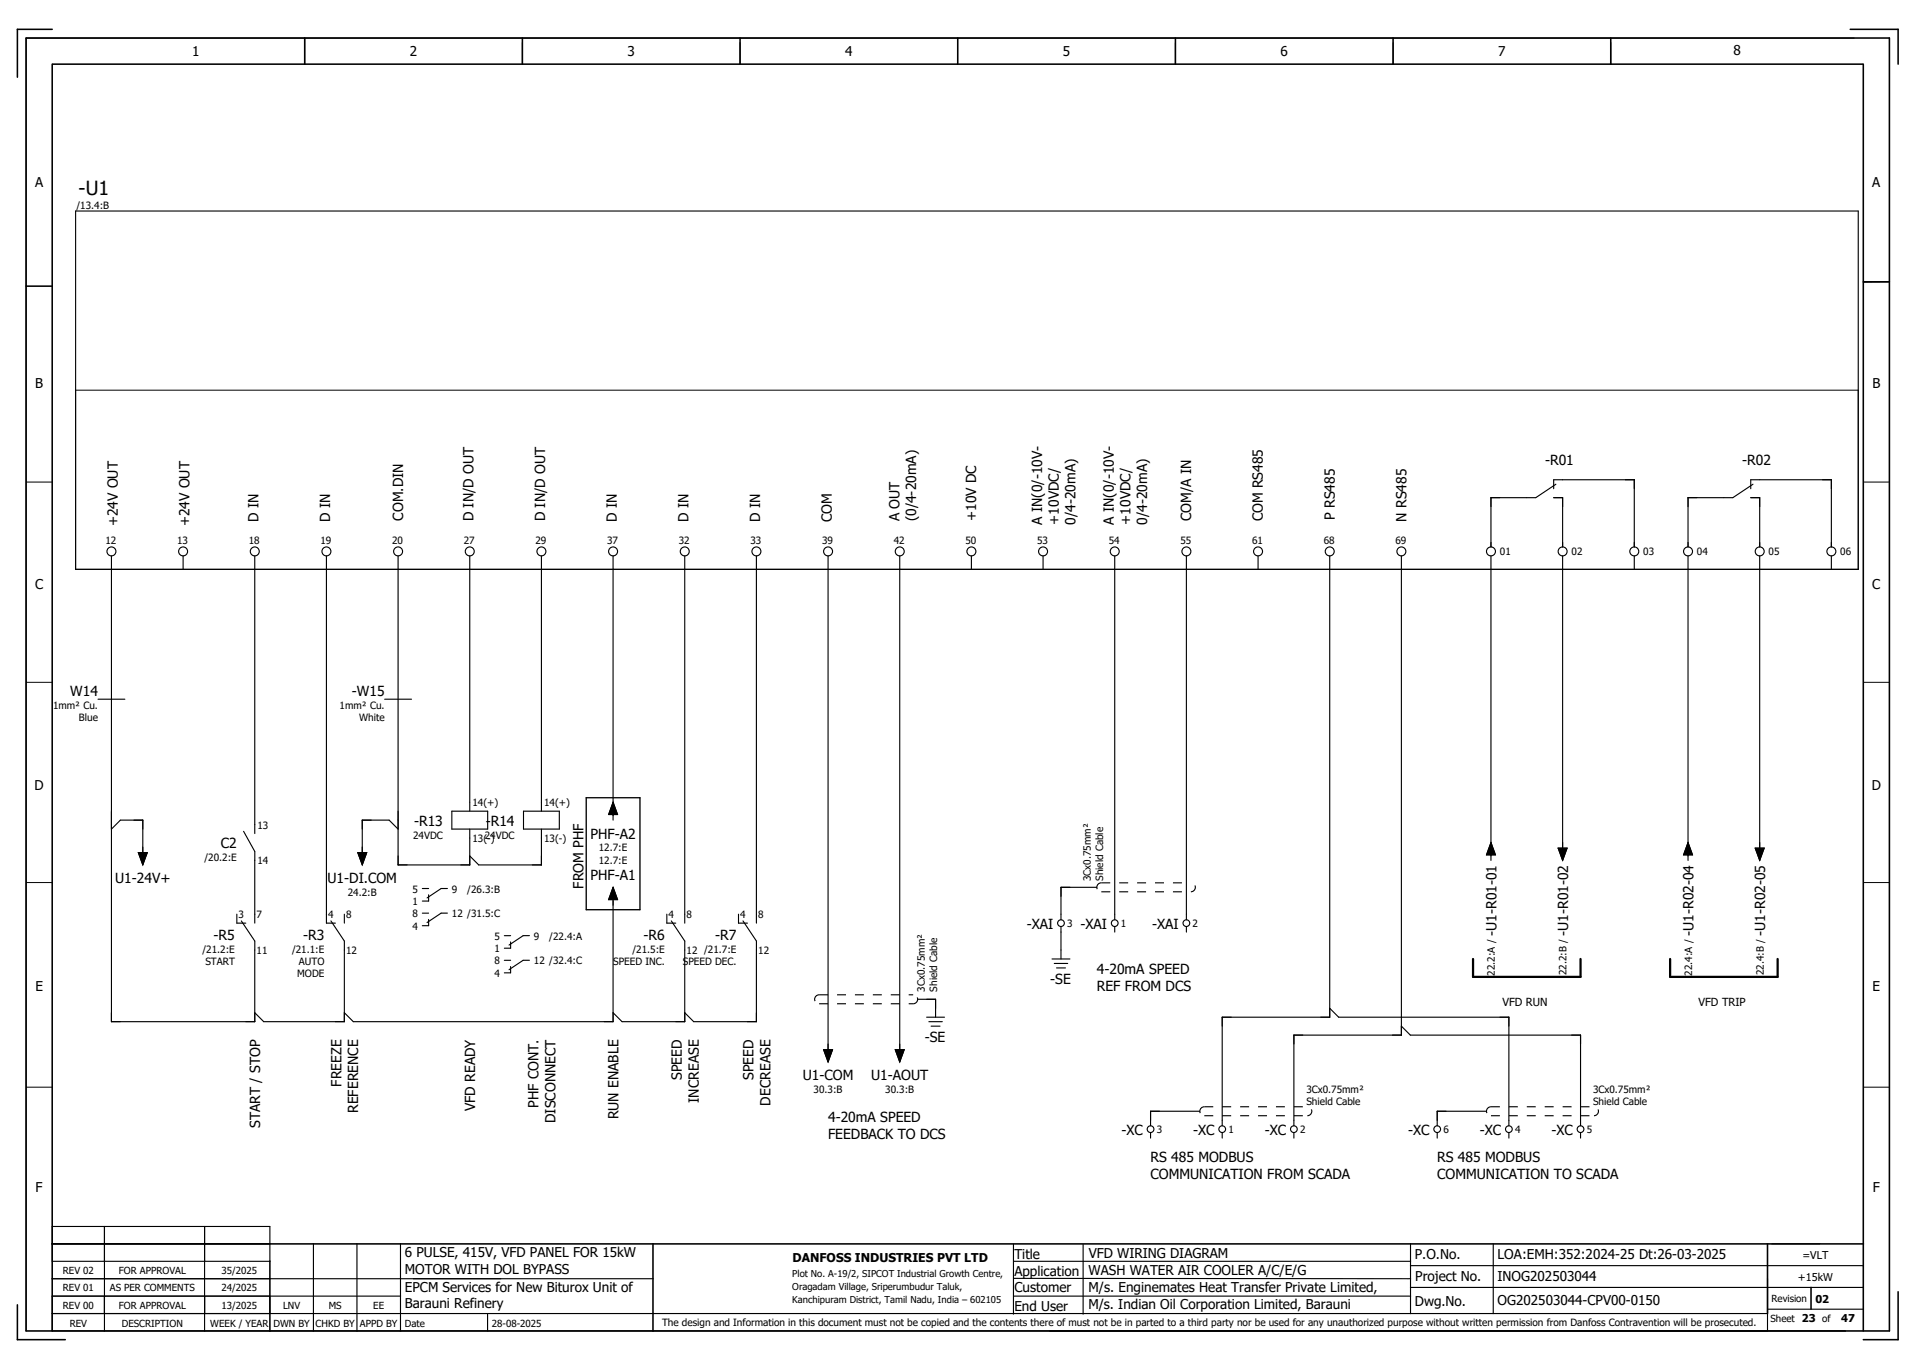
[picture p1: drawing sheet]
<svg xmlns="http://www.w3.org/2000/svg" width="428mm" height="305mm" viewBox="0 0 428 305" stroke-linecap="round" stroke-linejoin="round" font-family="sans-serif">
<defs><g id="words">
<text font-size="4.3" x="17.6" y="43.5">-U1</text>
<g font-size="3.1">
<text x="345" y="103.9">-R01</text>
<text x="389" y="103.9">-R02</text>
<text x="26.3" y="117.5" transform="rotate(-90 26.3 117.5)">+24V OUT</text>
<text x="42.3" y="117.5" transform="rotate(-90 42.3 117.5)">+24V OUT</text>
<text x="57.7" y="116.5" transform="rotate(-90 57.7 116.5)">D IN</text>
<text x="73.7" y="116.5" transform="rotate(-90 73.7 116.5)">D IN</text>
<text x="90" y="116.2" transform="rotate(-90 90 116.2)">COM.DIN</text>
<text x="105.7" y="116.4" transform="rotate(-90 105.7 116.4)">D IN/D OUT</text>
<text x="121.7" y="116.4" transform="rotate(-90 121.7 116.4)">D IN/D OUT</text>
<text x="137.7" y="116.5" transform="rotate(-90 137.7 116.5)">D IN</text>
<text x="153.7" y="116.5" transform="rotate(-90 153.7 116.5)">D IN</text>
<text x="169.7" y="116.5" transform="rotate(-90 169.7 116.5)">D IN</text>
<text x="185.7" y="116.6" transform="rotate(-90 185.7 116.6)">COM</text>
<text x="200.8" y="116.4" transform="rotate(-90 200.8 116.4)">A OUT</text>
<text x="204.6" y="116.4" transform="rotate(-90 204.6 116.4)">(0/4-20mA)</text>
<text x="217.9" y="116.3" transform="rotate(-90 217.9 116.3)">+10V DC</text>
<text x="232.6" y="117.2" transform="rotate(-90 232.6 117.2)">A IN(0/-10V-</text>
<text x="236.4" y="117.2" transform="rotate(-90 236.4 117.2)">+10VDC/</text>
<text x="240.1" y="117.2" transform="rotate(-90 240.1 117.2)">0/4-20mA)</text>
<text x="248.6" y="117.2" transform="rotate(-90 248.6 117.2)">A IN(0/-10V-</text>
<text x="252.4" y="117.2" transform="rotate(-90 252.4 117.2)">+10VDC/</text>
<text x="256.1" y="117.2" transform="rotate(-90 256.1 117.2)">0/4-20mA)</text>
<text x="266" y="116.4" transform="rotate(-90 266 116.4)">COM/A IN</text>
<text x="282" y="116.4" transform="rotate(-90 282 116.4)">COM RS485</text>
<text x="298.1" y="116.1" transform="rotate(-90 298.1 116.1)">P RS485</text>
<text x="314.1" y="116.5" transform="rotate(-90 314.1 116.5)">N RS485</text>
<text x="15.7" y="155.5">W14</text>
<text x="78.6" y="155.5">-W15</text>
<text x="92.4" y="184.4">-R13</text>
<text x="108.4" y="184.4">-R14</text>
<text x="49.3" y="189.4">C2</text>
<text x="131.8" y="187.2">PHF-A2</text>
<text x="25.7" y="197.2">U1-24V+</text>
<text x="73.1" y="197.2">U1-DI.COM</text>
<text x="131.8" y="196.5">PHF-A1</text>
<text x="130.2" y="198.4" transform="rotate(-90 130.2 198.4)">FROM PHF</text>
<text x="47.7" y="210">-R5</text>
<text x="67.7" y="210">-R3</text>
<text x="143.7" y="210">-R6</text>
<text x="159.7" y="210">-R7</text>
<text x="229.2" y="207.4">-XAI</text>
<text x="241.2" y="207.4">-XAI</text>
<text x="257.2" y="207.4">-XAI</text>
<text x="334.1" y="208.9" transform="rotate(-90 334.1 208.9)">-U1-R01-01</text>
<text x="350.1" y="208.9" transform="rotate(-90 350.1 208.9)">-U1-R01-02</text>
<text x="378.1" y="208.9" transform="rotate(-90 378.1 208.9)">-U1-R02-04</text>
<text x="394.1" y="208.9" transform="rotate(-90 394.1 208.9)">-U1-R02-05</text>
<text x="234.5" y="219.8">-SE</text>
<text x="244.9" y="217.5">4-20mA SPEED</text>
<text x="244.9" y="221.2">REF FROM DCS</text>
<text x="206.5" y="232.8">-SE</text>
<text x="76.2" y="242.6" transform="rotate(-90 76.2 242.6)">FREEZE</text>
<text x="152.2" y="241.1" transform="rotate(-90 152.2 241.1)">SPEED</text>
<text x="168.2" y="241.1" transform="rotate(-90 168.2 241.1)">SPEED</text>
<text x="179.2" y="241.2">U1-COM</text>
<text x="194.5" y="241.2">U1-AOUT</text>
<text x="58.1" y="251.8" transform="rotate(-90 58.1 251.8)">START / STOP</text>
<text x="80" y="248.5" transform="rotate(-90 80 248.5)">REFERENCE</text>
<text x="106.1" y="248.1" transform="rotate(-90 106.1 248.1)">VFD READY</text>
<text x="120.2" y="247.4" transform="rotate(-90 120.2 247.4)">PHF CONT.</text>
<text x="124" y="250.7" transform="rotate(-90 124 250.7)">DISCONNECT</text>
<text x="138.1" y="249.9" transform="rotate(-90 138.1 249.9)">RUN ENABLE</text>
<text x="156" y="246.2" transform="rotate(-90 156 246.2)">INCREASE</text>
<text x="172" y="246.8" transform="rotate(-90 172 246.8)">DECREASE</text>
<text x="184.9" y="250.5">4-20mA SPEED</text>
<text x="184.9" y="254.2">FEEDBACK TO DCS</text>
<text x="250.4" y="253.4">-XC</text>
<text x="266.4" y="253.4">-XC</text>
<text x="282.4" y="253.4">-XC</text>
<text x="314.4" y="253.4">-XC</text>
<text x="330.4" y="253.4">-XC</text>
<text x="346.4" y="253.4">-XC</text>
<text x="256.9" y="259.5">RS 485 MODBUS</text>
<text x="256.9" y="263.2">COMMUNICATION FROM SCADA</text>
<text x="320.9" y="259.5">RS 485 MODBUS</text>
<text x="320.9" y="263.2">COMMUNICATION TO SCADA</text>
</g>
<g font-size="3">
<text x="42.9" y="12.6">1</text>
<text x="91.5" y="12.6">2</text>
<text x="140.1" y="12.6">3</text>
<text x="188.7" y="12.6">4</text>
<text x="237.3" y="12.6">5</text>
<text x="285.9" y="12.6">6</text>
<text x="334.5" y="12.6">7</text>
<text x="387.1" y="12.3">8</text>
<text x="7.8" y="41.8">A</text>
<text x="418" y="41.8">A</text>
<text x="7.9" y="86.7">B</text>
<text x="418" y="86.7">B</text>
<text x="7.8" y="131.6">C</text>
<text x="418" y="131.6">C</text>
<text x="7.7" y="176.5">D</text>
<text x="417.9" y="176.5">D</text>
<text x="7.9" y="221.3">E</text>
<text x="418.1" y="221.3">E</text>
<text x="8" y="266.2">F</text>
<text x="418.1" y="266.2">F</text>
<text x="90.4" y="280.8">6 PULSE, 415V, VFD PANEL FOR 15kW</text>
<text x="226.5" y="281">Title</text>
<text x="243.1" y="280.8">VFD WIRING DIAGRAM</text>
<text x="315.9" y="281">P.O.No.</text>
<text x="334.4" y="281.1">LOA:EMH:352:2024-25 Dt:26-03-2025</text>
<text x="90.4" y="284.4">MOTOR WITH DOL BYPASS</text>
<text x="226.5" y="284.9">Application</text>
<text x="243" y="284.6">WASH WATER AIR COOLER A/C/E/G</text>
<text x="316" y="286">Project No.</text>
<text x="334.4" y="286.1">INOG202503044</text>
<text x="90.4" y="288.4">EPCM Services for New Biturox Unit of</text>
<text x="90.4" y="292.1">Barauni Refinery</text>
<text x="226.5" y="292.7">End User</text>
<text x="226.5" y="288.5">Customer</text>
<text x="243" y="292.3">M/s. Indian Oil Corporation Limited, Barauni</text>
<text x="243" y="288.5">M/s. Enginemates Heat Transfer Private Limited,</text>
<text x="315.9" y="291.7">Dwg.No.</text>
<text x="334.4" y="291.3">OG202503044-CPV00-0150</text>
</g>
<text font-size="2.7" x="177" y="281.7">DANFOSS INDUSTRIES PVT LTD</text>
<g font-size="2.5">
<text x="335.5" y="224.6">VFD RUN</text>
<text x="379.2" y="224.6">VFD TRIP</text>
</g>
<g font-size="2.4">
<text x="402.4" y="281.1">=VLT</text>
<text x="401.4" y="286">+15kW</text>
<text x="405.3" y="290.8">02</text>
<text x="411.1" y="295.2">47</text>
</g>
<g font-size="2.2">
<text x="17.1" y="46.7">/13.4:B</text>
<text x="23.5" y="121.4">12</text>
<text x="39.5" y="121.4">13</text>
<text x="55.5" y="121.4">18</text>
<text x="71.5" y="121.4">19</text>
<text x="87.5" y="121.4">20</text>
<text x="103.5" y="121.4">27</text>
<text x="119.5" y="121.4">29</text>
<text x="135.5" y="121.4">37</text>
<text x="151.5" y="121.4">32</text>
<text x="167.5" y="121.4">33</text>
<text x="183.5" y="121.4">39</text>
<text x="199.5" y="121.4">42</text>
<text x="215.5" y="121.4">50</text>
<text x="231.5" y="121.4">53</text>
<text x="247.5" y="121.4">54</text>
<text x="263.5" y="121.4">55</text>
<text x="279.5" y="121.4">61</text>
<text x="295.5" y="121.4">68</text>
<text x="311.5" y="121.4">69</text>
<text x="334.9" y="124">01</text>
<text x="350.9" y="124">02</text>
<text x="366.9" y="124">03</text>
<text x="378.9" y="124">04</text>
<text x="394.9" y="124">05</text>
<text x="410.9" y="124">06</text>
<text x="11.8" y="158.4">1mm² Cu.</text>
<text x="17.6" y="161.1">Blue</text>
<text x="75.8" y="158.4">1mm² Cu.</text>
<text x="80.2" y="161.1">White</text>
<text x="57.5" y="185.1">13</text>
<text x="105.5" y="180.1">14(+)</text>
<text x="121.5" y="180.1">14(+)</text>
<text x="92.2" y="187.2">24VDC</text>
<text x="105.5" y="188">13(-)</text>
<text x="108.2" y="187.2">24VDC</text>
<text x="121.5" y="188">13(-)</text>
<text x="133.7" y="190.1">12.7:E</text>
<text x="45.6" y="192.2">/20.2:E</text>
<text x="57.5" y="193">14</text>
<text x="133.7" y="192.9">12.7:E</text>
<text x="243.6" y="196.7" transform="rotate(-90 243.6 196.7)">3Cx0.75mm²</text>
<text x="246.3" y="196.7" transform="rotate(-90 246.3 196.7)">Shield Cable</text>
<text x="77.7" y="200.1">24.2:B</text>
<text x="92.1" y="202.1">1</text>
<text x="92.1" y="199.3">5</text>
<text x="100.9" y="199.3">9</text>
<text x="104.3" y="199.3">/26.3:B</text>
<text x="53.3" y="205.1">3</text>
<text x="57.3" y="205.1">7</text>
<text x="73.3" y="205.1">4</text>
<text x="77.3" y="205.1">8</text>
<text x="92.1" y="207.6">4</text>
<text x="92.1" y="204.8">8</text>
<text x="100.9" y="204.8">12 /31.5:C</text>
<text x="110.4" y="209.8">5</text>
<text x="119.2" y="209.8">9</text>
<text x="122.6" y="209.8">/22.4:A</text>
<text x="149.3" y="205.1">4</text>
<text x="153.3" y="205.1">8</text>
<text x="165.3" y="205.1">4</text>
<text x="169.3" y="205.1">8</text>
<text x="238.3" y="207">3</text>
<text x="250.3" y="207">1</text>
<text x="266.3" y="207">2</text>
<text x="45.2" y="212.9">/21.2:E</text>
<text x="45.9" y="215.6">START</text>
<text x="57.3" y="213">11</text>
<text x="65.2" y="212.9">/21.1:E</text>
<text x="66.7" y="215.6">AUTO</text>
<text x="77.3" y="213">12</text>
<text x="110.4" y="212.6">1</text>
<text x="110.4" y="215.3">8</text>
<text x="119.2" y="215.3">12 /32.4:C</text>
<text x="136.9" y="215.6">SPEED INC.</text>
<text x="141.2" y="212.9">/21.5:E</text>
<text x="152.4" y="215.6">SPEED DEC.</text>
<text x="153.3" y="213">12 /21.7:E</text>
<text x="169.3" y="213">12</text>
<text x="66.4" y="218.3">MODE</text>
<text x="110.4" y="218.1">4</text>
<text x="206.5" y="221.4" transform="rotate(-90 206.5 221.4)">3Cx0.75mm²</text>
<text x="209.2" y="221.4" transform="rotate(-90 209.2 221.4)">Shield Cable</text>
<text x="333.8" y="217.8" transform="rotate(-90 333.8 217.8)">22.2:A /</text>
<text x="349.8" y="217.8" transform="rotate(-90 349.8 217.8)">22.2:B /</text>
<text x="377.8" y="217.8" transform="rotate(-90 377.8 217.8)">22.4:A /</text>
<text x="393.8" y="217.8" transform="rotate(-90 393.8 217.8)">22.4:B /</text>
<text x="181.7" y="244.1">30.3:B</text>
<text x="197.7" y="244.1">30.3:B</text>
<text x="291.7" y="244">3Cx0.75mm²</text>
<text x="355.7" y="244">3Cx0.75mm²</text>
<text x="291.7" y="246.7">Shield Cable</text>
<text x="355.7" y="246.7">Shield Cable</text>
<text x="258.3" y="253">3</text>
<text x="274.3" y="253">1</text>
<text x="290.3" y="253">2</text>
<text x="322.3" y="253">6</text>
<text x="338.3" y="253">4</text>
<text x="354.3" y="253">5</text>
<text x="14" y="284.4">REV 02</text>
<text x="26.5" y="284.4">FOR APPROVAL</text>
<text x="49.5" y="284.4">35/2025</text>
<text x="14" y="292.2">REV 00</text>
<text x="14" y="288.3">REV 01</text>
<text x="24.5" y="288.3">AS PER COMMENTS</text>
<text x="26.5" y="292.2">FOR APPROVAL</text>
<text x="49.5" y="288.3">24/2025</text>
<text x="49.5" y="292.2">13/2025</text>
<text x="63.2" y="292.2">LNV</text>
<text x="73.4" y="292.2">MS</text>
<text x="83.3" y="292.2">EE</text>
<text x="395.5" y="290.7">Revision</text>
<text x="15.6" y="296.2">REV</text>
<text x="27.2" y="296.2">DESCRIPTION</text>
<text x="47" y="296.2">WEEK / YEAR</text>
<text x="61.1" y="296.2">DWN BY</text>
<text x="70.5" y="296.2">CHKD BY</text>
<text x="80.4" y="296.2">APPD BY</text>
<text x="90.4" y="296.2">Date</text>
<text x="109.8" y="296.2">28-08-2025</text>
<text x="147.8" y="296.1">The design and Information in this document must not be copied and the contents there of must not be in parted to a third party nor be used for any unauthorized purpose without written permission from Danfoss Contravention will be prosecuted.</text>
<text x="395.3" y="295.1">Sheet 23 of</text>
</g>
<g font-size="2.1">
<text x="176.9" y="285">Plot No. A-19/2, SIPCOT Industrial Growth Centre,</text>
<text x="176.9" y="287.9">Oragadam Village, Sriperumbudur Taluk,</text>
<text x="176.9" y="290.9">Kanchipuram District, Tamil Nadu, India – 602105</text>
</g>
</g></defs>
<g fill="none" stroke="#000" stroke-width=".35">
<path d="M5.8 8.5h416v288.7h-416zM11.7 6.5h-7.8v10.7M68 8.5v5.8M116.6 8.5v5.8M165.2 8.5v5.8M213.8 8.5v5.8M262.4 8.5v5.8M311 8.5v5.8M359.6 8.5v5.8M413.1 6.5h10.7v7.8M5.8 63.9h5.9M416 62.9h5.8"/>
<path d="M11.7 277.7h404.3M145.8 277.7v19.5M394.6 277.7v15.6M3.9 291.3v7.8h10.7M11.7 297.2v-282.9h404.3v282.9M60.3 281.6v15.6M404.3 287.5v4.8M423.8 288.4v10.7h-7.8"/>
</g>
<g fill="none" stroke="#000" stroke-width=".22">
<path d="M68 8.5v5.8M116.6 9.5v4.8M165.2 9.5v4.8M262.4 9.5v4.8M311 9.5v4.8M359.6 9.5v4.8M414.1 8.5h-408.3v288.7M421.8 62.9l-5.8 .1M16.9 87.1h398v40h-398zM5.8 107.6h5.9M416 107.6h5.8M5.8 152.3h5.9"/>
<path d="M416 152.3h5.8M5.8 197.1h5.9M416 197.1h5.8M5.8 242.7h5.9M416 242.7h5.8"/>
</g>
<g fill="none" stroke="#000" stroke-width=".25">
<path d="M16.9 47.1h398v80h-398zM346.9 111.1h2v11M346.9 109.1v-2h18v15M347.4 108.1l-4.5 3h-10v11M390.9 111.1h2v11M390.9 109.1v-2h18v15M391.4 108.1l-4.5 3h-10v11M24.9 124.1v104h32v-18l-3-4.5M40.9 124.1v3M56.9 124.1v62M72.9 124.1v82h2M88.9 124.1v69h16v-8"/>
<path d="M104.9 124.1v57M120.9 124.1v57M136.9 124.1v59M152.9 124.1v82M168.9 124.1v82M184.9 124.1v111M200.9 124.1v111M216.9 124.1v3M232.9 124.1v3M248.9 124.1v81.3M264.9 124.1v81.3M280.9 124.1v3"/>
<path d="M296.9 124.1v103h-24v24.3M312.9 124.1v107h-24v20.3M332.9 124.1v68M348.9 124.1v66M364.9 124.1v3M376.9 124.1v68M392.9 124.1v66M408.9 124.1v3M21.9 156.1h6M85.9 156.1h6M136.9 179.1l1 2.8h-2zM24.9 185.1l2-2h5v8"/>
<path d="M30.9 190.4h2l-1 2.7zM54.4 185.6l2.5 4.5v16M79.9 190.4h2l-1 2.7zM88.9 185.1l-2-2h-6v8M94.3 198.4h1.4M95.7 199.8v1.4h-1.4M99.9 198.4h-1.4l-3.2 2.1M100.9 181.1h8v4h-8zM116.9 181.1h8v4h-8zM120.9 185.1v8h-14l-2-2M136.9 198.1l1 2.8h-2zM244.9 198.1h-8v7.3"/>
<path d="M332.9 188.1l1 2.8h-2zM347.9 189.4h2l-1 2.7zM376.9 188.1l1 2.8h-2zM391.9 189.4h2l-1 2.7zM52.9 204.1v2h2M73.9 205.6l3 4.5v18h-18l-2-2M76.9 204.1v2M94.3 203.9h1.4M95.7 205.3v1.4h-1.4M99.9 203.9h-1.4l-3.2 2.1M112.6 208.9h1.4M112.6 214.4h1.4"/>
<path d="M114 210.3v1.4h-1.4M114 215.8v1.4h-1.4M118.2 208.9h-1.4l-3.1 2.1M118.2 214.4h-1.4l-3.1 2.1M136.9 200.9v27.2h-58l-2-2M148.9 204.1v2h2M149.9 205.6l3 4.5v18h-14l-2-2M164.9 204.1v2h2M165.9 205.6l3 4.5v18h-14l-2-2M234.9 214.1h4M235.4 215.1h3M235.9 216.1h2"/>
<path d="M236.9 206.9v7.2M248.9 206.9v1.2M264.9 206.9v1.2M183.9 234.4h2l-1 2.7zM199.9 234.4h2l-1 2.7zM204.9 223.1h4v4M206.9 227.1h4M207.4 228.1h3M207.9 229.1h2M296.9 225.1l2 2h38v24.3M312.9 229.1l2 2h38v20.3M256.9 252.9v1.2"/>
<path d="M267.9 248.1h-11v3.3M272.9 252.9v1.2M288.9 252.9v1.2M320.9 252.9v1.2M331.9 248.1h-11v3.3M336.9 252.9v1.2M352.9 252.9v1.2M11.7 273.8h48.6v7.8h-48.6zM11.7 277.7h48.6M23.3 273.8v23.4M45.7 273.8v23.4M70 277.7v19.5"/>
<path d="M79.7 277.7v19.5M89.4 277.7v19.5M226.3 277.8v15.6M241.8 277.9v15.5M314.9 277.7v15.6M333.4 277.7v15.6M395.6 277.7h10.7M11.7 285.5h134.1M11.7 293.3h382.9M60.3 289.4v3.9M108.9 293.3v3.9M226.5 285.4l88.4 .1"/>
<path d="M226.5 289.4h88.4M226.5 281.6h88.4M314.9 287.5h101.1M314.9 282.6h101.1M394.6 285.5v11.7h-382.9v-7.8h77.7M394.6 292.3h21.4"/>
<circle cx="24.9" cy="123.1" r="1"/>
<circle cx="40.9" cy="123.1" r="1"/>
<circle cx="56.9" cy="123.1" r="1"/>
<circle cx="72.9" cy="123.1" r="1"/>
<circle cx="88.9" cy="123.1" r="1"/>
<circle cx="104.9" cy="123.1" r="1"/>
<circle cx="120.9" cy="123.1" r="1"/>
<circle cx="136.9" cy="123.1" r="1"/>
<circle cx="152.9" cy="123.1" r="1"/>
<circle cx="168.9" cy="123.1" r="1"/>
<circle cx="184.9" cy="123.1" r="1"/>
<circle cx="200.9" cy="123.1" r="1"/>
<circle cx="216.9" cy="123.1" r="1"/>
<circle cx="232.9" cy="123.1" r="1"/>
<circle cx="248.9" cy="123.1" r="1"/>
<circle cx="264.9" cy="123.1" r="1"/>
<circle cx="280.9" cy="123.1" r="1"/>
<circle cx="296.9" cy="123.1" r="1"/>
<circle cx="312.9" cy="123.1" r="1"/>
<circle cx="332.9" cy="123.1" r="1"/>
<circle cx="348.9" cy="123.1" r="1"/>
<circle cx="364.9" cy="123.1" r="1"/>
<circle cx="376.9" cy="123.1" r="1"/>
<circle cx="392.9" cy="123.1" r="1"/>
<circle cx="408.9" cy="123.1" r="1"/>
<circle cx="236.9" cy="206.1" r=".75"/>
<circle cx="248.9" cy="206.1" r=".75"/>
<circle cx="264.9" cy="206.1" r=".75"/>
<circle cx="256.9" cy="252.1" r=".75"/>
<circle cx="272.9" cy="252.1" r=".75"/>
<circle cx="288.9" cy="252.1" r=".75"/>
<circle cx="320.9" cy="252.1" r=".75"/>
<circle cx="336.9" cy="252.1" r=".75"/>
<circle cx="352.9" cy="252.1" r=".75"/>
</g>
<path d="M328.9 214.1v4h24v-4M372.9 214.1v4h24v-4" fill="none" stroke="#000" stroke-width=".5"/>
<path d="M130.9 178.1h12v25h-12z" fill="none" stroke="#000" stroke-width=".3"/>
<g fill="none" stroke="#000" stroke-width=".25" stroke-dasharray="2 2" stroke-linecap="butt">
<path d="M245.9 199.1h20M245.9 197.1h20M245.9 197.1a1 1 0 0 0-1 1 1 1 0 0 0 1 1M265.9 199.1a1 1 0 0 0 1-1 1 1 0 0 0-1-1M182.9 224.1h21M182.9 222.1h21M182.9 222.1a1 1 0 0 0-1 1 1 1 0 0 0 1 1M203.9 224.1a1 1 0 0 0 1-1 1 1 0 0 0-1-1M268.9 249.1h23M268.9 247.1h23M268.9 247.1a1 1 0 0 0-1 1 1 1 0 0 0 1 1M291.9 249.1a1 1 0 0 0 1-1 1 1 0 0 0-1-1"/>
<path d="M332.9 249.1h23M332.9 247.1h23M332.9 247.1a1 1 0 0 0-1 1 1 1 0 0 0 1 1M355.9 249.1a1 1 0 0 0 1-1 1 1 0 0 0-1-1"/>
</g>
<path d="M30.9 190.4h2l-1 2.7zM79.9 190.4h2l-1 2.7zM136.9 179.1l1 2.8h-2zM332.9 188.1l1 2.8h-2zM347.9 189.4h2l-1 2.7zM376.9 188.1l1 2.8h-2zM391.9 189.4h2l-1 2.7zM136.9 198.1l1 2.8h-2zM183.9 234.4h2l-1 2.7zM199.9 234.4h2l-1 2.7z" fill="#000" stroke="#000" stroke-width=".22"/>
<use href="#words"/>
</svg>
